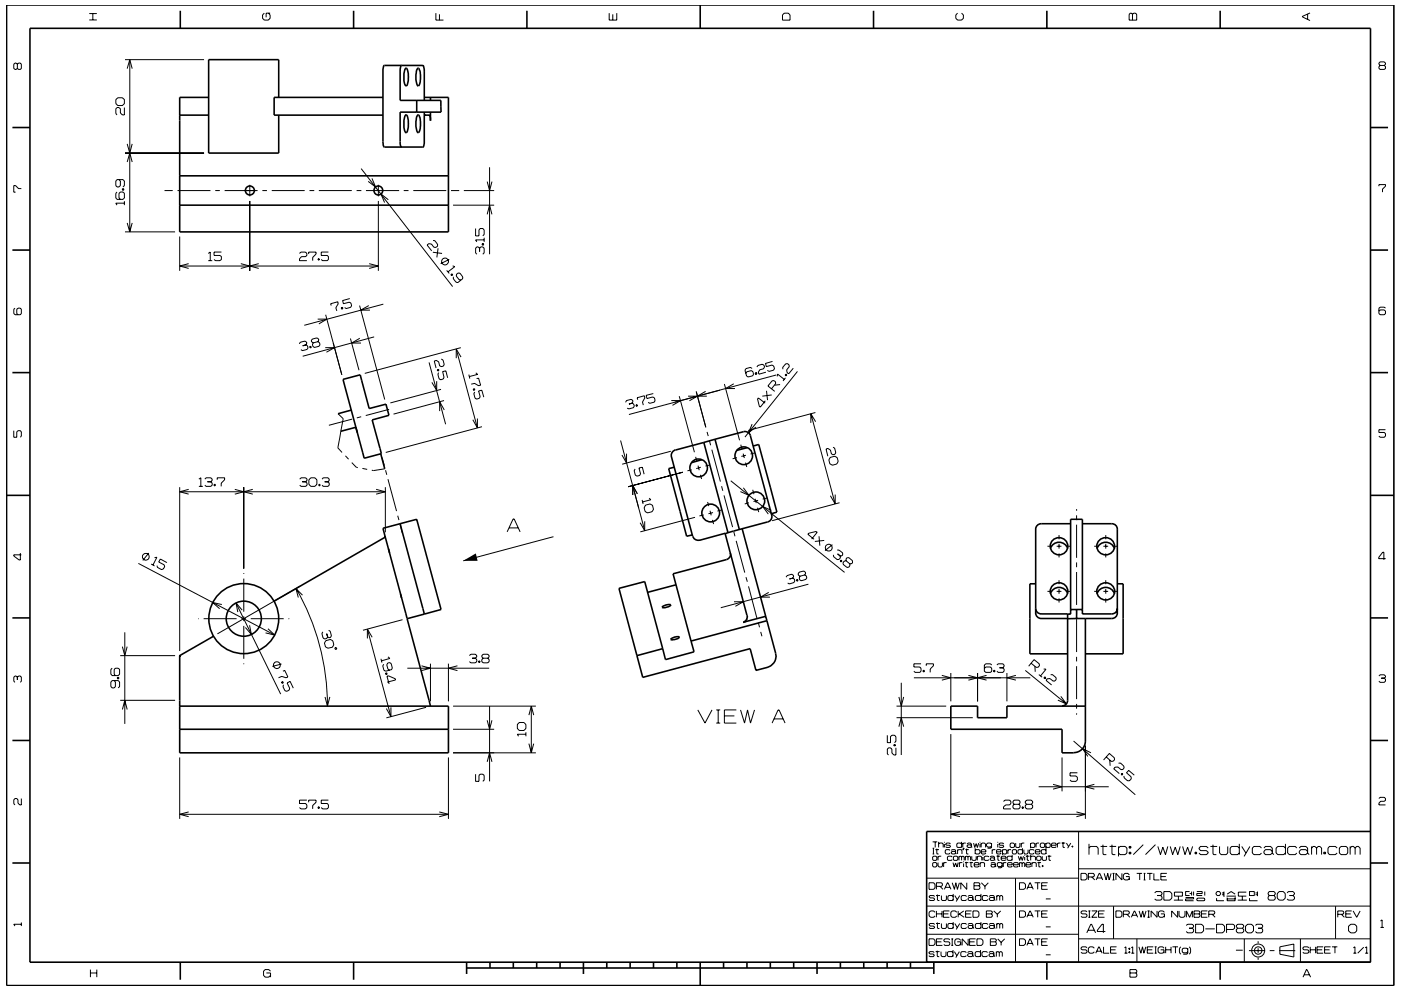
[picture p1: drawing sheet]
<svg xmlns="http://www.w3.org/2000/svg" width="297mm" height="210mm" viewBox="0 0 297 210" stroke-linecap="round" stroke-linejoin="round" font-family="sans-serif">
<g fill="none" stroke="#000" stroke-width=".21">
<path d="M3.7 13.6l-.3-.2h-.2l-.3 .2v.9l.3 .2 .5-.2M3.7 13.6l.2-.2h.4l.2 .2v.9l-.2 .2h-.4l-.2-.2M3.7 13.6v.9M18.9 4.2h1.6M18.9 2.9h1.6M19.7 2.9v1.3M26.5 12.7h16.8M27 14.6l.5-1.9 .5 1.9M27.5 12.7v36.5M56 2.8l-.3 .4v.7l.3 .4h.9l.4-.4v-.7l-.4-.4M57.3 2.8h-.9v.9M92.4 2.8v1.5h1.6"/>
<path d="M93.2 3v1.3M129.2 2.8v1.5h1.6v-1.5M129.9 3v1.3M166.3 2.8h.8l.4 .4v1.1h-1.6v-1.1zM203 2.8l-.4 .4v.7l.4 .4h.9l.4-.4v-.7l-.4-.4M239.6 2.8h.3l.2 .2 .3-.2h.3l.3 .2v1.3h-1.6v-1.3zM240.1 3v1.3M277.2 3v1.1M277.7 2.7l-1.6 .8v.1l1.6 .8M292.6 13.9l-.2-.3v-.2l.2-.3h.9l.2 .3v.2l-.2 .3M292.6 13.9l-.2 .2v.4l.2 .2h.9l.2-.2v-.4l-.2-.2M292.6 13.9h.9"/>
<path d="M24.6 21.1l.4-.4h.9l.5 .4v.9l-.5 .4h-.9l-.4-.4zM25.2 38.1l.3 .3v1l-.3 .3h-.4l-.2-.3v-1l.2-.3h1.3l.3 .3v1l-.3 .3M26.4 22.8v1.6h-.5l-.4-.4v-.9l-.3-.3h-.4l-.2 .3v1l.2 .3M26.5 32.5h16.8M27 34.4l.5-1.9 .5 1.9M27 30.5l.5 2 .5-2M53 39.2v2.4M76.6 35.8l19.4 25M78.9 37.8l.7 1.9-1.5-1.2M80.2 39.2v2.4M103.3 38.5l.5 1.9 .5-1.9M103.8 35.5v18.4"/>
<path d="M292.4 39.5v-.3h1.3v.3l-.6 .6v.7M4.5 40h-.6l-.6-.6h-.4v1.4h.4M24.8 40.7l-.2 .3v1l.2 .3h1.3l.3-.3v-1l-.3-.3h-.6l-.3 .3v1l.3 .3M25.9 40h.3v.3h-.3zM25.9 40.2h.3M26.4 43.1h-1.8l.2 .4M26.4 42.7v.8M26.5 49.2h10.6M27 47.3l.5 1.9 .5-1.9M34.9 40.4h1.7M37.6 40.4h7M38.1 50.2v7.2"/>
<path d="M38.1 56.4h42.1M40 55.9l-1.9 .5 1.9 .5M44.2 53.8l.4-.3v1.8M44.2 55.3h.8M45.6 40.4h1M46.9 53.5h-1.5v.7h1.2l.3 .2v.6l-.3 .3h-.9l-.3-.3M47.6 40.4h7M51.1 55.9l1.9 .5-1.9 .5M53 42.6v14.8M54.9 55.9l-1.9 .5 1.9 .5M55.6 40.4h1M57.6 40.4h7"/>
<path d="M63.5 53.8l.3-.3h1l.3 .3v.4l-.3 .2h-.9l-.4 .5v.4h1.6M65.4 53.9v-.4h1.6v.4l-.7 .7v.7M65.6 40.4h1M67.4 54.9h.3v.3h-.3zM67.6 54.9v.3M67.6 40.4h7M69.6 53.5h-1.5v.7h1.3l.2 .2v.6l-.2 .3h-1l-.3-.3M75.6 40.4h1M77.6 40.4h7M78.3 55.9l1.9 .5-1.9 .5M80.2 42.6v14.8M82.3 42.4l-1.5-1.3 .7 1.9"/>
<path d="M85.6 40.4h1M87.6 40.4h7M91.8 53.5l1.9 .3M91.8 51h.4l.6 .9v.3l-.4 .3-.4-.1-.5-.6-.6-.1-.3 .3 .9 1.2M92.9 52.7l-.3 1.9M94.2 54.7v.1M94.7 57.4l.6 .6M95.3 55l-1.9 .9M95.6 58.2l.2-.1 .2 .2-.2 .2zM95.6 40.4h1.8M95.9 58.2l-.2 .2M96 56.4l.4 .2-1.4 1.1"/>
<path d="M96.1 43.5h8.7M96.1 58.7v.4l.6 .8h.4l1-.8v-.3l-.6-.9h-.4l-.3 .3-.1 .3 .7 .8 .3 .1M98.3 40.4h6.5M100.8 48.5v1.5h.8v-1.2l.2-.3h.6l.3 .3v.9l-.3 .3M101.7 52.7l-.3-.3h-.3l-.3 .3v.9l.3 .3M101.7 52.7l.2-.3h.5l.3 .3v.9l-.3 .3M101.7 52.7v.6M102.2 51.7h.3v.3h-.3zM102.2 51.8h.3M102.7 50.4v.9M102.7 50.9h-1.9l.3 .4M103.3 45.5l.5-2 .5 2"/>
<path d="M3.2 65.4l-.3 .2v.9l.3 .3h1.1l.2-.3v-.9l-.2-.2h-.5l-.2 .2v.9l.2 .3M63.5 72.9l.2-.3 .9-.3 .4 .3 .1 .2-.2 .3M64.9 73.1l-.7 .3M64.9 73.1l.3 .3 .1 .4-.2 .3-1 .3-.3-.2M65.7 73.5l.2-.1 .1 .3-.3 .1zM65.8 73.5l.1 .3M67.4 67.7h1.9l-1.7 1M67.4 72.5l.2-.4-.1-.2-.3-.2-1 .2-.2 .4 .1 .2 .3 .2M67.4 72.5l-1 .2M67.4 72.5l.3 .2 .2 .4-.3 .3-.9 .3-.4-.2-.1-.4 .2-.4M69 73.7h1.9l-1.7 1M69 66.8l3.5 12.7"/>
<path d="M70.2 64.8l-.1-.4 1.5-.4 .1 .4-.5 .9 .2 .6M72.3 65.3l.3-.1 .1 .3-.3 .1zM72.5 65.2l.1 .3M74.2 63.3l-1.6 .4 .2 .7 1.3-.3 .3 .2 .1 .6-.2 .3-.9 .2-.3-.2M74.3 71.8l1.8 6.7M76.2 64.8l5.4 19.9M76.3 71.8l-1.8 1h2M78.2 64.8l-1.7 1h1.9M79.3 71.5l-15.1 4.1M81.3 64.5l-16.8 4.5M91 76.9l3.5 13.1M92.7 78.4h.3v.2l-.2 .1z"/>
<path d="M93 79l-.2 .4 .3 .9 .3 .3 .6-.2 .1-.4-.3-1.2 .7-.1 .4 1.4M93 78.5l-.2 .1M93.6 76.2l.3 .2 .3 .9-.2 .4-.4 .1-.4-.2-.2-.9-.5-.3-.4 .2 .4 1.5M96.7 74l4.5 16.8M97.7 73.7l-20.4 5.5M97.7 75.7l-1-1.7v2M99.4 79.5l.2 .8M100.9 79.1l.4 .3-1.8 .5M159.5 78.1l-.4-.2-.9 .3-.3 .3 .4 1.2 .3 .3 1-.3 .2-.3-.2-.6-.3-.2-1 .3-.2 .3M160.1 79.1l.3-.1 .1 .3-.3 .1zM160.3 79.1v.3M160.5 77.9l.2-.4 .9-.2 .4 .2 .1 .4-.2 .3-.8 .2-.3 .5 .1 .5 1.5-.5"/>
<path d="M163.8 76.7l-1.5 .4 .2 .7 1.2-.4 .3 .2 .2 .6-.2 .3-.9 .3-.4-.2M164.6 79.5l-31.3 8.4M164.8 79.8v-.5l1.5 1.2M166.5 79.5l.2 .1M166.6 79.3l.2 .2-.1 .2-.2-.2zM168.2 78.1l-1 1.2-.3-.3-.1-.6 .5-.6v-.4l-.3-.3-.4 .1-.7 .7 .1 .4M169.1 78.8l-11.2 13.9M293.7 65.4l-.2-.3h-.9l-.2 .3v1.1l.2 .3h.9l.2-.3v-.5l-.2-.3h-.9l-.2 .3M2.9 91.3v1.4h.7v-1.1l.2-.3h.5l.2 .3v.9l-.2 .2M71.7 87.7l1.1 1.1M72.8 88.8l-1.2 6.2 .9 1M73.2 96.7l.7 .7"/>
<path d="M74.6 98.1l.9 1M74.7 88.9l-5 1.3M75.5 99.1l.4 .1M76.6 88.4l-1 .2M76.8 99.3l1 .3M78.8 99.7l.4 .1M81 97l.5 1.8M81.6 99.4l-2.4 .4M81.7 99.7l.3 1M82.5 86.8l-4.9 1.3M92.6 80.8v2l-1-1.7M93.5 82.6l-10.7 2.9"/>
<path d="M94.1 85l-10.7 2.8M94.2 86.9l-1-1.7v2M100.3 82.5h.3l.1 .2-.3 .1zM100.7 82.6l-.3 .1M100.7 83.1l-.2 .4 .2 .9 .3 .3 .6-.2 .2-.3-.3-1.3 .7-.1 .4 1.4M101 80.3l.5-.1 .4 1.5-.4 .1-.9-.5-.7 .2M101.2 88.8v2l-1-1.8M102.2 90.5l-20.4 5.5M131.6 93.4l3.8 14.4M132.6 85.3l.2-.3 1-.3 .4 .2-.2 .6M132.8 96.2v2l-.9-1.7M134 85.5l-.7 .2"/>
<path d="M134 85.5l.4 .2 .1 .4-.2 .4-1 .2-.3-.1M134.7 99.5l-.2 .3 .2 1 .4 .2 .5-.2 .2-.3-.3-1.2 .7-.2 .4 1.5M134.8 85.9l.3-.1 .1 .3-.3 .1zM135 85.9v.2M135.2 84.8l-.1-.4 1.5-.5 .1 .5-.5 .9 .2 .6M138.5 83.5l-1.5 .4 .2 .6 1.2-.3 .4 .2 .1 .6-.2 .3-.9 .2-.4-.2M142.2 95.7l-10.3 2.8M142.3 85h2l-1.7 1M144 84l3.2 11.9M145.9 84h2l-1.7 1M146.7 99.6l-.9 .3M147.5 96.9l.2 .9"/>
<path d="M147.6 83.1l2 7.5M148 98.8l.2 .9M148.6 99.1l-1 .3M149.6 83l-1.7 1h2M149.9 91.6l.3 .9M150.4 93.5l.3 .9M150.5 98.6l-.9 .2M150.9 95.4l1.8 6.7M153.6 81.4l3.2 12M155.6 81.4l-1.8 1h2M156.3 97.1l-1 .2M157.1 94.3l.2 .9"/>
<path d="M157.6 96.2l.2 .9M158.1 98.1l.2 .9M158.2 96.6l-1 .2M159.5 90l-.8 1.8 1.6-1.2M160.1 96l-1 .3M162.3 85l-1.1 1.4-.2-.2-.4-1.6 .2-.2 1.4 1.1M162.5 82.9l.2 2M163.6 82.5l.9-1.1-.1-.4-.3-.3-.4 .1-.9 1.1 1.5 1.1M163.6 83.8l-2 .2M165.4 81.6l-1.2 .1M166.5 80.1l-.5 .7M171.9 87.8l5.2 19.1"/>
<path d="M172.9 87.5l-14.3 3.8M172.9 89.4l-1-1.6v1.9M176 97l1-.2 .5 .3 .2 .8-.3 .5-.9 .3-.6-.3-.2-.9zM176.6 94.9l.4 .1 .2 1-.2 .3-.4 .2-.3-.2-.2-.8-.6-.4-.4 .1 .4 1.6M293.7 91.1h-1.3v.6h1.1l.2 .3v.5l-.2 .2h-.9l-.2-.2M4.3 117.3v1.5h-.2l-1.2-.9v-.2h1.6M29.3 119.5l29 15.2M31.2 117.4a.73 .73 0 0 0-1 .5 .73 .73 0 0 0 .7 .9l.6-.3M31.2 117.4h.1M31.2 117.4a.75 .75 0 0 1 .3 1M31.5 117.3l-1.2 1.6M31.5 118.4v.1"/>
<path d="M32 119.6l.8 .5M32.8 118.3l.5-.1-.9 1.6M35.4 119.3l-1.4-.7-.3 .6 1.1 .6 .1 .4-.3 .5-.4 .1-.8-.4-.1-.4M38.1 103.3v34.8M38.1 104.3h43.6M40 103.8l-1.9 .5 1.9 .5M42.2 101.6l.4-.3v1.9M42.2 103.2h.8M43.4 101.6l.3-.3h1l.3 .3v.3l-.3 .3M44 102.2h.7M44.7 102.2l.3 .3v.4l-.3 .3h-1l-.3-.3M45.4 102.7h.2v.3h-.2z"/>
<path d="M45.5 102.7v.3M46.1 101.8v-.5h1.5v.5l-.7 .7v.7M49.8 103.8l1.9 .5-1.9 .5M51.7 103.3v17.3M53.6 103.8l-1.9 .5 1.9 .5M63.5 101.6l.3-.3h1l.3 .3v.3l-.3 .3M64.1 102.2h.7M64.8 102.2l.3 .3v.4l-.3 .3h-1l-.3-.3M65.5 101.8l.4-.5h.9l.4 .5v.9l-.4 .5h-.9l-.4-.5zM67.6 102.7h.3v.3h-.3zM67.7 102.7v.3M68.3 101.6l.2-.3h1.1l.2 .3v.3l-.2 .3"/>
<path d="M68.8 102.2h.8M69.6 102.2l.2 .3v.4l-.2 .3h-1.1l-.2-.3M79.8 103.8l1.9 .5-1.9 .5M81.7 103.3v9.6M82.3 101.6l1.8 6.8M84.3 109.4l.3 .9M84.8 111.3l.5 1.8M107.5 112.8l1.3-2.7h.2l1.3 2.7M107.9 112h2M117.3 113.8l-19.1 5.2M134.2 103l2.5 9.6M135.1 104.7l-.9-1.7v2"/>
<path d="M136.1 106l.3 .9M136.7 110.6v2l-1-1.7M136.9 107.1l.9-.2 .5 .3 .3 .8-.3 .5-1 .3-.5-.3-.2-.8zM137.6 105.7l.4 .3-1.8 .5M144.8 100.2l-11.6 3M147.4 109.7l-11.6 3.1M148.5 100.7l.3 .9M149.2 109.2l-.9 .2M150 106.5l.3 .9M150.5 108.3l.3 1M151 110.3l.3 .9M151.2 108.7l-1 .3"/>
<path d="M153 103.1l.2 1M153 108.2l-.9 .2M153.5 105.1l1.8 6.7M154.9 102l24.2 19.4M155.6 112.8l.2 .9M156.1 114.7l1.8 6.7M157.6 103.5l1.2 1.6-1.8-.8M158.8 106.6l-.9 .3M159.6 103.9l.3 .9M160.1 105.8l.3 .9M160.6 107.7l.3 .9M160.7 106.1l-.9 .3"/>
<path d="M162.6 105.6l-.9 .3M163.5 108.2l-1.8-.8 1.2 1.6M172.1 114.3l1.2-1.4-.3-.2-1.6 .4-.1 .2 1.3 1.1M173.6 113.7l.2 2M174.7 114.6l-1.9 .2M176.5 115.5l-1.6 1.3M176.7 117.7v.4l.8 .6h.4l.3-.4-.1-.4M177.1 104.9v2l-1-1.8M177.5 116.7h.4l.7 .6 .1 .3-.2 .3h-.4M177.6 117.5l.5 .4M178 106.6l-14.3 3.8M178.3 118.8l.2 .2-.2 .2-.2-.2z"/>
<path d="M178.4 118.9l-.2 .2M179.4 119v-.4l.1-.3h.5l.7 .6 .1 .4-.2 .2-.4 .1M179.4 119l.8 .6M179.4 119h-.4l-.3 .3 .1 .4 .8 .7 .4-.1 .2-.3v-.4M222.1 115.9h.9M224 115.9h1M224.5 113.5v.9M224.5 115.4v1M224.5 117.4v.8M226 115.9h1M228.3 108v.3M228.3 109.3v1"/>
<path d="M228.3 111.3v7M228.3 119.3v1M232 115.9h.9M233.9 115.9h1M234.4 113.5v.9M234.4 115.4v1M234.4 117.4v.8M235.9 115.9h1M293.8 118.5h-1.5v-.3l.9-1.1h.2v1.6M25.5 139.1h11.6M25.9 137.2l.6 1.9 .5-1.9M26.5 134.1v19.4"/>
<path d="M42 131.2h.2M43.2 131.2h7M47 128.2l-1.9-.4 1.5 1.3M50 127.9l9.5 19.3M51.2 131.2h1M51.3 129.4l-1.3-1.5 .4 1.9M51.7 121.6v.1M51.7 122.7v7M51.7 130.7v1M51.7 132.8v6.9M52.9 132.6l.4 2-1.3-1.5M53.2 131.2h6.9"/>
<path d="M56.8 133.3l1.4 1.4-1.9-.5M61.2 131.2h.1M62.8 124.8a49.7 49.7 0 0 1 6.6 24.9M63.6 124.3l-17.5 10.1M64.1 126.2l-1.4-1.4 .5 1.9M68.4 134l-.2 .4 .3 .9 .3 .2 .5-.1 .2-.3M69.1 135.9l1-.3 .5 .3 .2 .8-.3 .6-1 .2-.5-.3-.2-.8zM69.3 134.4l.2 .7M69.7 133.7l.3 .2 .3 1-.2 .3-.3 .1-.3-.2M71.1 137.4l.3 .1-.1 .2h-.3zM77.9 133.4l5 18.6M78.9 135.2l-1-1.8v2"/>
<path d="M80.8 139.7l.2 .8M82.3 139.3l.4 .4-1.8 .5M85.3 131.4l-8.3 2.3M99.5 139.1l.3-.3h1l.3 .3v.2l-.3 .3M100.1 139.6h.7M100.8 139.6l.3 .3v.4l-.3 .3h-1l-.3-.3M102.4 139.6l-.3-.3v-.2l.3-.3h1l.3 .3v.2l-.3 .3M102.4 139.6h1M102.4 139.6l-.3 .3v.4l.3 .3h1l.3-.3v-.4l-.3-.3M155.6 127.6h2l-1.7 1M158.2 122.4l.3 1M158.7 124.4l1.8 6.7"/>
<path d="M160.8 132.1l.2 1M161.3 134l.2 1M163 125.6l-1.8 1.1h2M166.7 122.4l.2-.3 .9-.3 .4 .2 .1 .3-.2 .3M168.1 122.6l-.7 .2M168.1 122.6l.3 .2 .1 .4-.2 .4-1 .3-.3-.2M168.9 123l.2-.1 .1 .3-.2 .1zM169 123l.1 .2M170.6 122l.2-.4-.1-.3-.3-.2-1 .3-.2 .3 .1 .3 .3 .2M170.6 122l-1 .2M170.6 122l.3 .1 .2 .4-.2 .4-1 .3-.4-.2v-.5l.1-.3M171.4 123.9l-18.6 5"/>
<path d="M222.1 125.4h.9M224 125.4h1M224.5 123.1v.8M224.5 124.9v1M224.5 126.9v.9M226 125.4h1M228.3 121.3v7M228.3 129.3v1M228.3 131.3v7M228.3 139.3v1M232 125.4h.9M233.9 125.4h1"/>
<path d="M234.4 123.1v.8M234.4 124.9v1M234.4 126.9v.9M235.9 125.4h1M3.7 143.6l-.3-.2h-.2l-.3 .2v.9l.3 .2M3.7 143.6l.2-.2h.4l.2 .2v.9l-.2 .2M3.7 143.6v.6M23.8 141.7l-.3 .3v1l.3 .3h1.3l.3-.3v-1l-.3-.3h-.6l-.3 .3v1l.3 .3M24.2 144.4l.3 .2v1l-.3 .3h-.4l-.3-.3v-1l.3-.2h1.3l.3 .2v1l-.3 .3M24.9 143.7h.3v.3h-.3zM24.9 143.8h.3M25.5 148.5h11.6"/>
<path d="M26 150.5l.5-2 .5 2M51.7 140.7v.2M58 141.3v.1M59.3 140.8l-.3-.4h-.6a.81 .81 0 0 0-.4 .9M59.3 140.8h.1M59.4 140.8a.74 .74 0 0 1-.4 1 .74 .74 0 0 1-1-.4M59.7 140.8l-2 .5M59.7 144.7l.2-.1 .2 .2-.3 .1zM60 142.4l.4-.2 .6 1.4-.3 .2-1-.3-.6 .3M60 144.7l-.2 .1M60.1 145.2l-.1 .4 .4 .9 .4 .1 .5-.2 .1-.4-.5-1.1 .6-.4 .7 1.5M68.9 147.8l.5 2 .5-2"/>
<path d="M81.4 140.9l-.3 .3 .3 1 .4 .2 1.2-.4 .2-.3-.3-1-.3-.2-.4 .1-.2 .4 .3 .9 .3 .2M81.7 142.8l.3-.1 .1 .3-.3 .1zM82 142.9h-.2M82.1 144.7l1.8-.5-.1-.2-1.5-.7-.3 .1 .5 1.7M82.9 150v2l-1-1.7M86.4 141.7h17.3M89.4 141.2l1.9 .5-1.9 .5M90.3 150l-8.4 2.3M91.3 140.8v8M95.1 140.8v8M96.1 159.7h17.5M96.1 154.7h8.7"/>
<path d="M96.1 149.8h17.5M97 141.2l-1.9 .5 1.9 .5M101.5 140.2h.3v.3h-.3zM101.6 140.2v.3M103.3 152.8l.5 1.9 .5-1.9M103.8 149.8v15.9M110.1 153.2h1l.4 .5v.8l-.4 .4h-1l-.4-.4v-.8zM111.5 155.7h-1.8l.2 .5M111.5 155.3v.9M112.1 157.7l.5 2 .6-2M112.1 151.7l.5-1.9 .6 1.9M112.6 149.8v9.9"/>
<path d="M148 150.6l1.5 2.8 1.5-2.8M151.8 150.6h.9M151.8 153.4h.9M152.3 150.6v2.8M153.6 151.8h2.1M156.1 150.6h-2.5v2.8h2.5M157 150.6l.9 2.8 .6-2.8 .6 2.8 .9-2.8M163.7 153.4l1.3-2.8h.2l1.3 2.8M164.1 152.5h1.9M188.1 155.9v1.6h.7v-1.3l.3-.3h.6l.2 .3v1.1l-.2 .2M189.5 157.9h.3v.3h-.3zM189.5 158.1h.3"/>
<path d="M189.9 158.6v1.5h-.4l-.4-.4v-.8l-.3-.3h-.4l-.3 .3v1l.3 .2M190.1 149.8h10.5M190.1 152.2h16.1M190.6 147.8l.5 2 .5-2M190.6 154.1l.5-1.9 .5 1.9M191.1 144.8v15.3M193.8 143.8h24.6M195.3 140.8h-1.5v.7h1.2l.3 .3v.6l-.3 .2h-1l-.2-.2M195.7 142.2h.3v.3h-.3zM195.8 142.2v.3M196.4 141.2v-.4h1.5v.4l-.7 .7v.7M199.7 143.3l1.9 .5-1.9 .5"/>
<path d="M201.6 142.7v6.1M201.6 155.7v18M205.3 143.3l2 .5-2 .5M207.3 142.7v6.1M209.2 143.2l-1.9 .6 1.9 .5M210.3 141.1l-.3-.3h-1l-.3 .3v1.3l.3 .2h1l.3-.2v-.6l-.3-.3h-1l-.3 .3M210.7 142.2h.2v.3h-.2zM210.8 142.2v.3M211.4 141.1l.2-.3h1l.3 .3v.2l-.3 .3M211.9 141.6h.7M212.6 141.6l.3 .3v.5l-.3 .2h-1l-.2-.2M213.5 142.7v6.1"/>
<path d="M215.4 143.2l-1.9 .6 1.9 .5M217.4 142.2l8.7 7.1M218.6 140.7l1.1 .9 .4-.1 .3-.3-.1-.4-1.1-.9-1.1 1.4M219.4 141.3l.1 1.2M220.3 143.1l.6 .5M221.3 141.9h.5l-1.2 1.5M221.5 143.5l.2 .3-.1 .2-.3-.2zM221.6 143.6l-.2 .3M222.8 143.1h.3l.8 .6v.4l-.2 .3-.4 .1-.7-.6-.6 .1-.2 .3 1.2 1M224.9 147.7l1.2 1.6-1.8-.8M227.6 157.2l13.1 11.4M228.3 141.3v7"/>
<path d="M228.3 149.3v1M228.3 151.3v.3M230.1 158.2v15.5M231.3 159.7l-1.8-.9 1.1 1.6M292.4 143.4l.2-.3h.9l.2 .3v.2l-.2 .2M292.9 143.8h.6M293.5 143.8l.2 .3v.4l-.2 .2h-.9l-.2-.2M4.5 169.4v1.3h-.3l-.4-.4v-.7l-.2-.2h-.4l-.3 .2v.9l.3 .2M38.1 160.7v13M38.1 172.7h57M40 172.2l-1.9 .5 1.9 .5M65.1 169.7h-1.6v.7h1.3l.3 .3v.6l-.3 .3h-1l-.3-.3"/>
<path d="M65.4 170.2v-.5h1.6v.5l-.7 .6v.8M67.4 171.1h.3v.3h-.3zM67.6 171.1v.3M69.6 169.7h-1.5v.7h1.3l.2 .3v.6l-.2 .3h-1l-.3-.3M93.1 172.2l2 .5-2 .5M95.1 160.7v13M100.8 164.2v1.5h.8v-1.2l.2-.3h.6l.3 .3v1l-.3 .2M103.3 161.6l.5-1.9 .5 1.9M197.7 178.6h1M197.7 179.9h.4M197.9 179.9v1.2M198.3 178.6v1.1"/>
<path d="M198.6 180v1.1h.4M199 179l.2-.2h.6l.2 .2v.7M199 178.6v1.1M200.2 178.6v.1M200.2 179v.7M201.5 179l-.2-.2h-.6l-.2 .3 .2 .2h.6l.2 .3-.2 .1h-.6l-.2-.1M201.6 172.7h28.5M203.5 172.2l-1.9 .5 1.9 .5M203.9 179l-.2-.2h-.7l-.1 .2v.6l.1 .1h.7l.2-.1M203.9 178.6v1.1M204.1 178.8v.9M204.2 179.9h.2l-.2 .4z"/>
<path d="M204.3 179.9l-.1 .4M204.8 178.8h-.5l-.2 .2M204.9 180v1.1h.4M205 179l.2-.2h.6l.2 .2v.6M206 179.4l-.2-.2h-.6l-.2 .2 .2 .3h.6l.2-.1M206 179.6l.1 .1M206.4 178.8l.3 .9 .3-.8 .2 .8 .3-.9M206.8 179.9v1.2M207.8 178.6v.1M207.8 179v.7M208 179l.2-.2h.5l.3 .2v.7M208 178.8v.9"/>
<path d="M210.2 179l-.2-.2h-.6l-.2 .2v.4l.2 .3h.6l.2-.3M210.2 178.8v.9l-.2 .2h-.6M211.5 178.6v.1M211.5 179v.7M212.8 170l.3-.3h1l.2 .3v.4l-.2 .3h-.9l-.4 .4v.5h1.5M212.8 179l-.2-.2h-.6l-.2 .3 .2 .2h.6l.2 .3-.2 .1h-.6l-.2-.1M214.3 178.8h.6l.2 .2v.6l-.2 .1h-.6l-.1-.1v-.6zM215 170.6l-.2-.3v-.3l.2-.3h1l.3 .3v.3l-.3 .3M215 170.6l-.2 .2v.5l.2 .3h1l.3-.3v-.5l-.3-.2M215 170.6h1M215.3 178.8v.8l.2 .1h.6l.1-.1v-.8M216.5 178.8v.9"/>
<path d="M216.7 171.2h.3v.2h-.3zM216.8 179.9v1.2M216.8 171.2v.2M217.2 178.8h-.5l-.2 .2M217.7 170.6l-.3-.3v-.3l.3-.3h.9l.3 .3v.3l-.3 .3M217.7 170.6l-.3 .3v.4l.3 .3h.9l.3-.3v-.4l-.3-.3M217.7 170.6h.9M218.5 179l.2-.2h.5l.2 .2v.6l-.2 .1h-.5l-.2-.1M218.5 178.8v1.1M219.7 178.8v.9M220.2 166.9h14.9M220.3 178.8h-.5l-.1 .2"/>
<path d="M220.6 179l.2-.2h.5l.2 .2v.6l-.2 .1h-.5l-.2-.1zM221.7 179l.3-.2h.5l.2 .2v.6l-.2 .1h-.5l-.3-.1M221.7 178.8v1.1M221.8 179.9v1.2M222.9 179.3h1l-.1-.5h-.7l-.2 .2v.6l.2 .1h.7l.1-.1M223.3 166.4l1.9 .5-1.9 .5M224.2 178.8v.9M224.8 178.8h-.4l-.2 .2M225.1 178.8h.7M225.2 160.7v7.1M225.4 178.6v1.1h.4M226.1 178.8l.5 .8"/>
<path d="M227 178.8l-.6 1.1M227.3 179.4h.2v.3h-.2zM227.4 179.4v.3M228.2 172.2l1.9 .5-1.9 .5M228.4 163.9h-1.5v.7h1.2l.3 .3v.5l-.3 .3h-.9l-.3-.3M228.7 176.4v27.7M230.9 179.9l.3-.4h1.3l.3 .4v1.4M230.9 179v2.3M232 166.4l-1.9 .5 1.9 .5M233.3 179.5h1.4M233.8 179.2v1.9l.2 .2h.6M234.6 160.6l1 .9h.4l.3-.3v-.5l-1.1-.9-1.2 1.4"/>
<path d="M235.2 179.5h1.4M235.3 161.2l.1 1.2M235.8 179.2v1.9l.2 .2h.5M237.1 161.9l.5-.1 .7 .7v.4l-.3 .3h-.3l-.7-.5h-.6l-.3 .4 1.2 1M237.1 179.9l.4-.4h1l.4 .4v1l-.4 .4h-1l-.4-.4M237.1 179.5v2.1M237.9 164l.2 .2-.2 .2-.2-.2zM238 164.1l-.2 .2M239.4 179.5h.4v.4h-.4zM239.6 179.5v.4M240.5 164.4l-1.2-1-.5 .5 1 .9 .1 .4-.4 .4h-.4l-.8-.6v-.4M242.4 179.2l-2.1 2.1"/>
<path d="M245 179.2l-2.1 2.1M245.5 179.5l.5 1.8 .5-1.6 .6 1.6 .5-1.8M248.1 179.5l.5 1.8 .6-1.6 .5 1.6 .5-1.8M250.7 179.5l.5 1.8 .6-1.6 .5 1.6 .6-1.8M256.2 179.9l-.4-.4h-1.2l-.4 .4 .4 .5h1.2l.4 .5-.4 .4h-1.2l-.4-.4M256.6 179.5h1.5M257.2 179.2v1.9l.1 .2h.6M258.6 179.5v1.4l.3 .4h1.1l.3-.4v-1.4M262.8 179.9l-.4-.4h-1.2l-.4 .4v1l.4 .4h1.2l.4-.4M262.8 179v2.3M263.3 179.5l.9 1.4M265 179.5l-1.2 2.1"/>
<path d="M267.5 179.9l-.4-.4h-1.2l-.4 .4v1l.4 .4h1.2l.4-.4M268 179.9l.3-.4h1.1l.3 .4v1M272.5 179.9l-.3-.4h-1.3l-.3 .4v1l.3 .4h1.3l.3-.4M272.5 179v2.3M274.9 179.9l-.3-.4h-1.2l-.4 .4v1l.4 .4h1.2l.3-.4M275.5 179.9l.3-.4h1.1l.3 .4v1M278.1 179.9l.3-.4h.4l.3 .4M278.1 179.5v1.8M279.1 179.9l.4-.4h.3l.4 .4v1.4M279.1 179.9v1.4M283.5 179.9l-.4-.4h-1.2l-.3 .4v1l.3 .4h1.2l.4-.4M284 179.9l.3-.4h1.1l.3 .4v1l-.3 .4h-1.1l-.3-.4z"/>
<path d="M286.3 179.9l.3-.4h.3l.4 .4M286.3 179.5v1.8M287.3 179.9l.4-.4h.3l.4 .4v1.4M287.3 179.9v1.4M292.4 169.4l.2-.3h.9l.2 .3v.3l-.2 .3h-.8l-.3 .3v.4h1.3M4.5 195.7v.7M4.5 196h-1.6l.3 .4M196.5 198.2h32.2M196.5 192.2h94.1M196.6 186.3h32.1M197 199.1h.9l.3 .4v.7l-.3 .3h-.9zM197 187.2h.9l.3 .4v.7l-.3 .3h-.9z"/>
<path d="M197.7 181.1h.4M197.7 181.8l.2-.2h.6l.1 .2v.5l-.1 .2h-.6l-.2-.2zM197.7 183.1l.2-.1h.6l.1 .1v.6l-.1 .2h-.6l-.2-.2zM198.2 190.2l-.2-.3h-.8l-.2 .3 .2 .3h.8l.2 .3-.2 .2h-.8l-.2-.2M198.2 196.1l-.2-.2h-.8l-.2 .2 .2 .3h.8l.2 .2-.2 .3h-.8l-.2-.2M198.2 193.5l-.2-.3h-.7l-.3 .3v.8l.3 .3h.7l.2-.3M198.3 180.2h.8M198.5 189.9h.8M198.5 195.9h.8M198.5 188h1.1l.2-.2v-.4l-.2-.2h-1.1v1.4M198.5 199.8h1.1M198.5 193.2v1.4"/>
<path d="M198.5 193.8h1.2M198.7 189.7v1.2l.5 .1M198.7 195.7v1.1l.5 .1M198.9 183v.7l.2 .2h.5l.2-.2v-.7M198.9 181.6v.9M199.3 188l.6 .6M199.6 181.6h-.5l-.2 .2M199.6 189.9v.9l.2 .2h.6l.3-.2v-.9M199.6 195.9v.8l.2 .2h.6l.3-.2v-.8M199.7 193.2v1.4M199.8 199.1h-1.3v1.4h1.3M200 193.8h1.1"/>
<path d="M200.1 183v.9M200.2 188.6l.7-1.4h.1l.6 1.4M200.4 188.2h1M200.7 183h-.5l-.1 .1M201.3 193.2h-1.3v1.4h1.3M201.4 199.3l-.2-.2h-.9l-.2 .5 .2 .2h.9l.2 .2v.3l-.2 .2h-.9l-.2-.2M201.4 180.4l-.1-.2h-.7l-.2 .2v.5l.2 .2h.7l.1-.2M201.7 180.4l.2-.2h.5l.2 .2v.5M201.7 199.1h.4M201.9 199.1v1.4M201.9 187.2l.5 1.4 .2-1.4 .4 1.4 .4-1.4M201.9 181.8l-.2-.2h-.7l-.1 .2v.5l.1 .2h.7l.2-.2"/>
<path d="M202.1 183l.2 .9 .3-.9 .3 .9 .3-.9M202.1 190.2l-.2-.3h-.7l-.2 .3v.6l.2 .2h.7l.2-.2M202.1 196.1l-.2-.2h-.7l-.2 .2v.6l.2 .2h.7l.2-.2M202.1 189.6v1.4M202.1 195.6v1.3M202.1 181.8l.2-.2h.6l.2 .2v.5l-.2 .2h-.6l-.2-.2zM202.4 189.9l.5 .9M202.4 195.9l.5 .8M202.6 180.8l-.2-.2h-.5l-.2 .2 .2 .3h.5l.2-.2M202.6 180.9l.2 .2M202.9 193.5l-.3-.3h-.7l-.3 .3v.8l.3 .3h.7l.3-.3M202.9 199.8h.8v.7"/>
<path d="M203 180.4l.2-.2h.6l.2 .2v.7M203 180.2v.9M203.2 193.2v1.4M203.3 181.8l.2-.2 .4 .2M203.3 181.6v.9M203.4 193.8l1 .8M203.4 183v.9M203.5 189.9l-.8 1.3M203.5 195.9l-.8 1.2M203.7 199.5l-.3-.4h-.7l-.3 .4v.7l.3 .3h.7l.3-.3M203.9 181.8v.7M203.9 181.8l.1-.2 .4 .2v.7"/>
<path d="M204 183h-.4l-.2 .1M204.3 182.7v.2M204.3 183.1v.8M204.3 193.2l-1.1 .8M204.6 183h.7M204.7 180.2h.7M204.7 181.6v.9M204.7 181.8l.1-.2 .4 .2M204.7 193.8h1.1M204.8 182.8v1l.4 .1M204.9 190.2l-.2-.3h-.7l-.2 .3v.6l.2 .2h.7l.2-.2M204.9 196.1l-.2-.2h-.7l-.2 .2v.6l.2 .2h.7l.2-.2"/>
<path d="M205 187.2v1.4l-1.3-1.4v1.4M205.2 190.2l.2-.3h.7l.2 .3v.6M205.2 196.1l.2-.2h.7l.2 .2v.6M205.2 181.8v.7M205.2 181.8l.2-.2 .4 .2v.7M205.3 199.1v1.4l-1.3-1.4v1.4M205.6 183h.7M205.6 199.8h1M205.9 182.8v1l.3 .1M206 193.2h-1.3v1.4h1.3M206 181.6v.7l.2 .2h.6l.2-.2v-.7M206.3 193.2h1l.3 .3v.8l-.3 .3h-1z"/>
<path d="M206.3 190.6l-.2-.2h-.7l-.2 .2 .2 .4h.7l.2-.2M206.3 196.5l-.2-.2h-.7l-.2 .2 .2 .4h.7l.2-.2M206.3 190.8l.2 .2M206.3 196.7l.2 .2M206.5 187.2h1.1l.2 .2-.2 .5 .2 .2v.3l-.2 .2h-1.1zM206.5 187.9h1.1M206.5 183.4h1.1l-.2-.4h-.7l-.2 .1v.6l.2 .2h.7l.2-.2M206.8 180.4l.1-.2h.7l.2 .2v.5l-.2 .2h-.7l-.1-.2M206.8 199.1h-1.2v1.4h1.2M207.1 199.1h1l.3 .4v.7l-.3 .3h-1zM207.2 181.8l.2-.2h.5l.2 .2v.7M207.2 181.6v.9"/>
<path d="M207.8 183.1l.2-.1h.6l.1 .1v.8M207.8 183v.9M208 190.2l-.2-.3h-.8l-.2 .3v.6l.2 .2h.8l.2-.2M208 196.1l-.2-.2h-.8l-.2 .2v.6l.2 .2h.8l.2-.2M208 189.6v1.4M208 195.6v1.3M208 180.7h1v-.3l-.2-.2h-.6l-.2 .2v.5l.2 .2h.6l.2-.2M208.1 187.2l.7 .8M208.4 181.3v.2M208.4 181.8v.7M208.8 188v.6M209.1 193.2h1.1l.2 .2-.2 .4 .2 .2v.3l-.2 .3h-1.1z"/>
<path d="M209.1 193.8h1.1M209.5 190.2l-.3-.3h-.7l-.2 .3v.6l.2 .2h.7l.3-.2M209.5 196.1l-.3-.2h-.7l-.2 .2v.6l.2 .2h.7l.3-.2M209.5 187.2l-.7 .8M209.7 181.8l-.2-.2h-.7l-.1 .2v.5l.1 .2h.7l.2-.2M209.7 190.2l.3-.3h.6l.2 .3v.6M209.7 196.1l.3-.2h.6l.2 .2v.6M209.9 181.8l.2-.2h.5l.3 .2v.5M210 199.1h1l.2 .2-.2 .5 .2 .2v.3l-.2 .2h-1zM210 199.8h1M210.1 183.1l.2-.1h.5l.2 .1v.6M210.4 180.2v.9"/>
<path d="M210.7 193.2l.8 .7M210.8 190.6l-.2-.2h-.6l-.3 .2v.2l.3 .2h.6l.2-.2M210.8 196.5l-.2-.2h-.6l-.3 .2v.2l.3 .2h.6l.2-.2M210.8 190.8l.2 .2M210.8 196.7l.2 .2M210.9 182.2l-.3-.3h-.5l-.2 .3 .2 .3h.5l.3-.2M210.9 182.3l.1 .2M211 183.5l-.2-.2h-.5l-.2 .2 .2 .4h.5l.2-.2M211 183.7l.2 .2M211 180.2h-.4l-.2 .2M211.3 181.6h.7M211.3 180.7h1l-.2-.5h-.6l-.2 .2v.5l.2 .2h.6l.2-.2"/>
<path d="M211.3 190.2l.2-.3 .5 .3M211.3 189.9v1.1M211.3 195.9v1M211.3 196.1l.2-.2 .5 .2M211.5 193.9v.7M211.5 199.1l.8 .8M211.6 181.4v1l.3 .1M212 190.2l.2-.3 .4 .3v.8M212 190.2v.8M212 196.1v.8M212 196.1l.2-.2 .4 .2v.8M212.2 193.2l-.7 .7"/>
<path d="M212.3 182h1v-.2l-.2-.2h-.6l-.2 .2v.5l.2 .2h.6l.2-.2M212.3 199.9v.6M212.5 183.1l-.2-.1h-.7l-.2 .1v.5l.2 .2h.7l.2-.2M212.5 183v.9l-.2 .2h-.7M212.6 180.4l.1-.2h.6l.1 .2v.5l-.1 .2h-.6l-.1-.2M212.6 180.2v1.1M212.7 183v.9M213 199.1l-.7 .8M213.4 183h-.5l-.2 .1M213.6 183.4h1l-.1-.4h-.7l-.2 .1v.6l.2 .2h.7l.1-.2M213.7 180.2v.9M214.4 180.2h-.5l-.2 .2"/>
<path d="M214.6 181.8l-.2-.2h-.7l-.2 .2v.5l.2 .2h.7l.2-.2M214.6 181.3v1.2M214.6 180.4l.2-.2h.5l.2 .2v.5l-.2 .2h-.5l-.2-.2zM214.9 183.4h1l-.2-.4h-.6l-.2 .1v.6l.2 .2h.6l.2-.2M215.3 186.3v17.8M215.9 181.6l.3 .9 .2-.8 .3 .8 .3-.9M216.2 183v.9M216.2 183.1l.2-.1 .3 .1M216.2 199.1h.9l.3 .4v.7l-.3 .3h-.9zM216.2 187.2h.9l.3 .4v.7l-.3 .3h-.9zM216.2 193.2h.9l.3 .3v.8l-.3 .3h-.9zM216.7 183.1l.2-.1 .4 .1v.8"/>
<path d="M216.7 183.1v.8M216.8 180.4l-.2-.2h-.6l-.2 .2v.5l.2 .2h.6l.2-.2M217.1 180.2v.7l.2 .2h.5l.2-.2v-.7M217.3 181.3v.2M217.3 181.8v.7M217.5 183.4h1l-.1-.4h-.7l-.2 .1v.6l.2 .2h.7l.1-.2M217.5 181.6h.8M217.7 194.6l.7-1.4 .7 1.4M217.7 188.6l.7-1.4 .7 1.4M217.8 181.4v1l.4 .1M217.9 194.1h1M217.9 188.2h1"/>
<path d="M218.5 181.8l.2-.2h.6l.2 .2v.7M218.5 181.3v1.2M218.8 183.1l.2-.1h.5l.2 .1v.8M218.8 183v.9M219.2 180.4l-.1-.2h-.7l-.2 .2v.5l.2 .2h.7l.1-.2M219.4 199.1h1.2M219.4 193.2h1.2M219.4 187.2h1.2M219.5 180.7h1l-.2-.5h-.6l-.2 .2v.5l.2 .2h.6l.2-.2M219.8 181.8l.2-.2h.5l.2 .2v.5l-.2 .2h-.5l-.2-.2zM220 183h.7M220 187.2v1.4"/>
<path d="M220 193.2v1.4M220 199.1v1.4M220.3 182.8v1l.3 .1M220.8 199.8h1.1M220.8 193.8h1.1M220.8 187.9h1.1M221 183.6h.1v.2h-.1zM221 181.6v.7l.1 .2h.6l.2-.2v-.7M221.1 183.6v.2M221.7 196.6h1.1M221.7 190.7h1.1M221.8 180.4l-.2-.2h-.6l-.2 .2v.5l.2 .2h.6l.2-.2"/>
<path d="M222.1 199.1h-1.3v1.4h1.3M222.1 187.2h-1.3v1.4h1.3M222.1 193.2h-1.3v1.4h1.3M222.1 181.6h.8M222.4 181.4v1l.4 .1M228.7 199.1h61.9M228.7 184.3h61.9M229.2 185.2h.9l.4 .4v.7l-.4 .3h-.9zM230.4 197.9l.9-1.9h.1l.9 1.9M230.5 193.4l-.2-.2h-.9l-.2 .2 .2 .4h.9l.2 .2v.3l-.2 .3h-.9l-.2-.3M230.7 197.3h1.3M230.8 186h1l.2-.2v-.3l-.2-.3h-1v1.4"/>
<path d="M230.8 193.2h.4M230.8 194.6h.4M231 193.2v1.4M231.5 186l.6 .6M231.5 193.2h1.1l-1.1 1.4h1.1M232.4 186.6l.6-1.4h.2l.6 1.4M232.6 186.2h1M232.9 193.8h1.1M234.1 185.2l.4 1.4 .4-1.4 .3 1.4 .4-1.4M234.2 193.2h-1.3v1.4h1.3M234.4 197.6h-1.7v-.3l.9-1.3h.3v1.9M235.9 185.2h.4"/>
<path d="M235.9 186.6h.4M236.1 185.2v1.4M236.1 192.2v6.9M236.6 193.2h1l.3 .3v.8l-.3 .3h-1zM237.9 185.2v1.4l-1.3-1.4v1.4M238.2 193.9h1l.2-.2v-.3l-.2-.2h-1v1.4M238.7 185.9h.7v.7M238.9 193.9l.7 .7M239.4 180.8h.4v.3h-.4zM239.4 185.6l-.3-.4h-.6l-.3 .4v.7l.3 .3h.6l.3-.3M239.6 180.8v.3M239.9 194.6l.6-1.4 .7 1.4"/>
<path d="M240.1 194.1h.9M241 185.2h1.1M241 199.1v5M241.5 193.2l.4 1.4 .4-1.4 .3 1.4 .4-1.4M241.6 185.2v1.4M242.5 185.2h.4M242.5 186.6h.4M242.7 185.2v1.4M243.2 185.2h1.1M243.3 193.2h.5M243.3 194.6h.5M243.5 193.2v1.4"/>
<path d="M243.8 185.2v1.4M244.6 185.2v1.4h1.2M244.8 189.4l.3-.3h1l.3 .3v.2l-.3 .3M245.3 193.2v1.4l-1.2-1.4v1.4M245.4 189.9h.7M246.1 189.9l.3 .3v.5l-.3 .2h-1l-.3-.2M246.1 193.8h.8v.8M246.1 185.9h1.1M246.8 189.1h1.2l.5 .4v1l-.5 .4h-1.2zM246.9 193.5l-.4-.3h-.6l-.3 .3v.8l.3 .3h.6l.4-.3M247.4 185.2h-1.3v1.4h1.3M248.9 190.9h1.9"/>
<path d="M249 189.2h1.7v.9h-1.7zM249.7 193.2v1.4l-1.3-1.4v1.4M249.8 190.1v.8M250 193.2v1.1l.3 .3h.6l.3-.3v-1.1M251.4 190.4h1.7v.3h-1.7v.3h1.7M251.5 196.3l.3-.3h1l.3 .3v.3l-.3 .3M251.5 194.6v-1.4l.7 1.4 .6-1.4v1.4M252.1 196.9h.7M252.2 189.1h-.8v.8h.8M252.2 189.5h.4M252.6 189.1v.8M252.8 196.9l.3 .2v.5l-.3 .3h-1l-.3-.3"/>
<path d="M253.1 189.1v.8M253.1 193.2h1.1l.2 .2-.2 .4 .2 .3v.2l-.2 .3h-1.1zM253.1 193.8h1.1M253.4 180.8h.3v.3h-.3zM253.5 196h1.3l.4 .5v.9l-.4 .5h-1.3zM253.5 180.8v.3M253.7 189.1h1.2v.4h-1.2v.4h1.2M253.7 190.7l.2-.2h1.4l.1 .4-.1 .1h-1.4zM254.7 193.8h1.1M255.4 189.1v.8M255.6 197h2M256 193.2h-1.3v1.4h1.3"/>
<path d="M256.3 193.9h1l.3-.2v-.3l-.3-.2h-1v1.4M257 193.9l.6 .7M257.9 196h1.3l.4 .5v.9l-.4 .5h-1.3zM257.9 190.5v.5h1.6M258.1 189.1h.4l.3 .3v.2l-.3 .3h-.4l-.3-.3zM259.1 189.4h.4M259.1 189.8h.4M259.5 189.1v1.1M260.1 197.1h1.4l.2-.2v-.6l-.2-.3h-1.4v1.9M260.1 190.1h1.9M260.2 190.7h1.7M260.2 190.4v.6h1.7v-.6"/>
<path d="M260.2 189.6l.8-.5 .9 .5M262.4 196.9l-.3-.3v-.3l.3-.3h1l.3 .3v.3l-.3 .3M262.4 196.9l-.3 .2v.5l.3 .3h1l.3-.3v-.5l-.3-.2M262.4 196.9h1M262.4 190.9h2M263.4 190.1v.8M263.8 199.1v5M264.1 196.5l.4-.5h.8l.5 .5v.9l-.5 .5h-.8l-.4-.5zM264.2 189.2h-1.6v.9h1.6M264.9 189.1h1v.8h-1zM264.9 190.5v.5h1.7M266.2 196.3l.2-.3h1.1l.2 .3v.3l-.2 .3"/>
<path d="M266.2 189.4h.4M266.2 189.8h.4M266.6 189.1v1M266.7 196.9h.8M266.7 199.6v.5M267.5 196.9l.2 .2v.5l-.2 .3h-1.1l-.2-.3M269.1 189.9h1M269.1 189.9l-.2-.3 .2-.5h1l.3 .3v.2l-.3 .3M269.1 189.9l-.2 .3v.5l.2 .2h1l.3-.2v-.5l-.3-.3M269.7 180.6l-.3-.4h-1.1l-.3 .4v.3l.3 .4h1.1l.3-.4M269.7 180.9l.4 .4M270.8 189.5l.4-.4h.9l.4 .4v1l-.4 .4h-.9l-.4-.4z"/>
<path d="M272.9 189.4l.3-.3h.9l.3 .3v.2l-.3 .3M273.4 189.9h.7M274.1 189.9l.3 .3v.5l-.3 .2h-.9l-.3-.2M275.7 199.1v5M277.2 180.6l-.3-.4h-1.1l-.3 .4v.3l.3 .4h1.1l.3-.4M277.2 180.9l.4 .4M280.7 180.8h.3v.3h-.3zM280.9 180.8v.3M283.2 192.2v6.9M283.6 193.9h1.1l.2-.2v-.3l-.2-.2h-1.1v1.4M284.4 193.9l.6 .7M285.3 193.8h1.1"/>
<path d="M285.9 196.5l.5-.5h.8l.5 .5v.9l-.5 .5h-.8l-.5-.5zM286.6 193.2h-1.3v1.4h1.3M286.9 193.2l.8 1.4 .7-1.4M292.7 195.4l.3-.3v1.6M292.7 196.7h.7M19.2 206.4h1.3M19.2 205.7v1.6M20.5 205.7v1.6M56.5 206.4h.9v.9M57.4 206l-.4-.4h-.8l-.3 .4v.9l.3 .4h.8l.4-.4M198.1 202l-.2-.2h-.8l-.2 .2 .2 .3h.8l.2 .3-.2 .3h-.8l-.2-.2M198.4 201.8h.8"/>
<path d="M198.7 201.6v1.2l.4 .1M199.5 201.8v.9l.2 .2h.7l.2-.2v-.9M201.7 200.5h.4M202.1 202l-.3-.2h-.7l-.2 .2v.7l.2 .2h.7l.3-.2M202.1 201.5v1.4M202.3 201.8l.6 .9M203.4 201.8l-.8 1.3M204.9 202l-.3-.2h-.7l-.2 .2v.7l.2 .2h.7l.3-.2M205.1 202.1l.3-.3h.6l.2 .3v.6M206.2 202.5l-.2-.2h-.6l-.3 .2v.2l.3 .2h.6l.2-.2M206.2 202.7l.3 .2M207.9 202.1l-.2-.3h-.7l-.2 .3v.6l.2 .2h.7l.2-.2"/>
<path d="M207.9 201.5v1.4M209.4 202.1l-.2-.3h-.8l-.2 .3v.6l.2 .2h.8l.2-.2M209.7 202.1l.2-.3h.6l.2 .3v.6M210.7 202.5l-.2-.2h-.6l-.2 .2 .2 .4h.6l.2-.2M210.7 202.7l.2 .2M211.2 201.8v1.1M211.2 202.1l.2-.3 .5 .3M211.9 202.1l.2-.3 .4 .3v.8M211.9 202.1v.8M217.7 200.5l.7-1.4 .7 1.4M217.9 200.1h1M221.7 202.5h1.1"/>
<path d="M230.5 201l-.2-.2h-.9l-.2 .4 .2 .3h.9l.2 .2v.3l-.2 .2h-.9l-.2-.2M232 201.1l-.3-.3h-.6l-.3 .3v.8l.3 .3h.6l.3-.3M232.3 202.2l.7-1.4 .7 1.4M232.5 201.8h1M234 200.8v1.4h1.2M235.5 201.5h1M236.7 200.8h-1.2v1.4h1.2M238.4 202.2h.7M238.4 201l.3-.2v1.4M239.3 201.1h.3v.2h-.3zM239.3 201.9h.3v.2h-.3zM239.4 201.1v.2"/>
<path d="M239.4 201.9v.2M239.6 205.6h1.2l.2 .3-.2 .5 .2 .2v.4l-.2 .3h-1.2zM239.6 206.4h1.2M239.9 202.2h.6M239.9 201l.3-.2v1.4M241.5 200.8l.4 1.4 .3-1.4 .3 1.4 .4-1.4M243.2 201.5h1.1M244.5 200.8h-1.3v1.4h1.3M244.8 200.8h.4M244.8 202.2h.4M245 200.8v1.4M246.1 201.5h.7v.7"/>
<path d="M246.8 201.1l-.3-.3h-.6l-.4 .3v.8l.4 .3h.6l.3-.3M247.1 201.5h1.2M247.1 200.8v1.4M248.3 200.8v1.4M248.6 200.8h1.2M249.2 200.8v1.4M250.4 200.8a1.09 1.09 0 0 0 0 1.6M251.8 201.3l-.2-.2h-.7l-.2 .2v.6l.2 .2h.7l.2-.2M251.8 201.1v1.1l-.2 .2h-.7M252.1 200.8a1.1 1.1 0 0 1 0 1.6M262 201.5h1.5M264.8 201.6h3.4"/>
<path d="M266.7 201.1v1M266.7 203.1v.5M269.2 201.6h1M271.2 201.6h3.4M274.3 203l-2.9-.6v-1.6l2.9-.6v2.8M276.3 207.3l.7-1.6h.1l.8 1.6M276.5 206.8h1.1M277.5 201l-.2-.2h-.9l-.2 .4 .2 .3h.9l.2 .2v.3l-.2 .2h-.9l-.2-.2M277.8 201.5h1.1M277.8 200.8v1.4M278.9 200.8v1.4M279.2 201.5h1.1"/>
<path d="M280.5 200.8h-1.3v1.4h1.3M280.8 201.5h1.1M282.1 200.8h-1.3v1.4h1.3M282.4 200.8h1.1M283 200.8v1.4M286.9 202.2h.7M286.9 201l.4-.2v1.4M289.1 200.9l-1.2 1.3M289.4 202.2h.7M289.4 201l.4-.2v1.4"/>
<circle cx="94.4" cy="55.5" r=".73"/>
<circle cx="175.7" cy="116.2" r=".74"/>
<circle cx="266.8" cy="201.6" r="1.38"/>
<circle cx="266.8" cy="201.6" r=".79"/>
</g>
<g fill="none" stroke="#000" stroke-width=".34">
<path d="M1.4 1.1h294.1v207.9h-294.1zM6.4 6h284.2v198.1h-284.3zM38.2 2.3v3.7M75 2.3v3.7M85.1 13.9l-.3 .8v6.6h8.7v2.5h-8.7v6.2a1.21 1.21 0 0 0 .3 1.2M86 14.5a1.42 1.42 0 0 1 .6 1.6l-.1 1.4a.55 .55 0 0 1-.5 .7 4.7 4.7 0 0 1 0-3.7zM88.5 14.6l.1-.1a.39 .39 0 0 1 .4 .5 4.3 4.3 0 0 1-.3 3.2 3.9 3.9 0 0 1-.2-3.6zM111.7 2.3v3.7M148.5 1.1v4.9M185.2 2.3v3.7M222 2.3v3.7M258.7 2.3v3.7"/>
<path d="M2.6 27h3.7M38.1 37.3h57M38.1 24.4h6.1M44.2 20.7h-6.1v28.5h57v-28.5h-5.1M59.1 20.7v-8h-14.9v19.8h14.9v-8.1M81.2 20.7h-23.1v3.7h23.1M86 24.4a.74 .74 0 0 1 .5 .9 3.6 3.6 0 0 1-.4 2.8 4.1 4.1 0 0 1-.2-3.6zM88.3 21.3v2.5M88.5 24.5l.1-.1a.38 .38 0 0 1 .4 .5 4.3 4.3 0 0 1-.3 3.2 3.1 3.1 0 0 1-.5-2.5zM90 24.4h.1M90 21.3v-6.5l-.3-.9-8.3 .1-.2 .7v15.6l.2 .8 8.3 .1 .3-.8v-6.6M91.3 23.8v1.8v-.6l-.3-.6h-1"/>
<path d="M91.3 20.7v.6M290.6 27h3.7M2.6 53h3.7M38.1 43.5h57M290.6 53h3.7M2.6 79h3.7M290.6 79h3.7M72.3 91.5l3.1-.9 .4 1.2M72.7 80.5l3.7-1 1.9 7.2 3.5-1 .7 2.4-3.6 1 2 7.1-3.7 1zM74.5 87l-2.8 .7M80.7 96.3l.9 3.1M143 99.1l-1.2 .3 3.8 14.3 1.2-.3"/>
<path d="M143.2 95.4a1.22 1.22 0 0 0-.8 1.5l4.5 16.8a1.23 1.23 0 0 0 1.4 .9M148.8 97.5l-2.2 .6M149.2 93.8l-6 1.7M149.2 93.8l5.1 19.2M151.6 93.2l-2.4 .6M151.6 93.2l5.2 19.1M158.4 95l-2.2 .5M159.1 92.4l4.6 17a1.18 1.18 0 0 1-.9 1.3l-6 1.6M159.1 92.4a1.23 1.23 0 0 0-1.5-.8l-6 1.6M159.7 94.6l1.2-.3 2.4 9 1.4 5.3-1.2 .4M1.4 105.1h4.9M81.7 113.9l-23.6 13.6"/>
<path d="M82.4 116.4l.2 .9M84.8 111.1l3.5-1 5.2 19.2-3.5 1M84.8 111.1l-3.6 1 5.1 19.1M84.8 111.1l5.2 19.1M153.8 113.2l4.6 17.3a1.18 1.18 0 0 1-.8 1.5l4.7-1.3M153.8 113.2l-5.5 1.4M154.3 113l-.5 .2M154.9 117.3a1.13 1.13 0 0 1-.9 1.4l-11.3 3 3.8 14.3M156.8 112.3l-2.5 .7M157.3 112.1l5 18.6M222.7 116.3a1.92 1.92 0 0 1 1.8-1.3 1.92 1.92 0 0 1 1.9 1.3M227 111.1h-6.2a1.17 1.17 0 0 0-1.2 1.1v17.8a1.17 1.17 0 0 0 1.2 1.2h5.6"/>
<path d="M229.5 111.1h6.2a1.14 1.14 0 0 1 1.2 1.1v17.8a1.14 1.14 0 0 1-1.2 1.2h-7.4M232.6 116.3a1.92 1.92 0 0 1 1.8-1.3 1.92 1.92 0 0 1 1.9 1.3M290.6 105.1h4.9M2.6 131.1h3.7M45.3 135l-7.2 4.1v20.6h57v-9.9h-57M84.9 126l.2 .8M90 130.2v.1M90 130.3l-3.7 .9 5 18.6M140.5 137.6l-3.8-14.2-5.5 1.4 3.8 14.3M140.6 128.6l.4-.2a.92 .92 0 0 1 1.2 0l-.6 .3a.9 .9 0 0 1-1.2 0zM142.2 135.5l.8-.4h1.1a2.03 2.03 0 0 1-1.9 .5zM143.3 124l-6 1.6"/>
<path d="M146.5 136l.7 2.3-6.1 1.6-.6-2.3M162.3 130.7l.3 1M162.6 131.7l-16.1 4.3M162.6 131.7l1.9 6.9a2.48 2.48 0 0 1-1.8 3l-2.4 .6-1.3-4.6-22.7 6.1-1.3-4.6 5.5-1.5M219.6 123.8h-1.2v14.9h8M222.7 125.9a1.92 1.92 0 0 1 1.8-1.3 1.92 1.92 0 0 1 1.9 1.3M226.4 130.2v18.3a1.15 1.15 0 0 1-1.2 1.2M228.3 131.2h-1.9M228.3 129.3v1.9M229.5 129.3h-2.5M230.1 131.2v26a2.46 2.46 0 0 1-2.5 2.4h.1M230.1 138.7h8"/>
<path d="M232.6 125.9a1.92 1.92 0 0 1 1.8-1.3 1.92 1.92 0 0 1 1.9 1.3M236.9 129.1a1.15 1.15 0 0 1-1.2 1.1h-6.2v-20.1h-2.5v20.2l-6.2-.1a1.17 1.17 0 0 1-1.2-1.1M236.9 123.8h1.2M238.1 123.8v14.9M290.6 131.1h3.7M2.6 157.1h3.7M38.1 154.7h57M230.1 149.8h-16.6v2.4h-6.2v-2.4h-5.7v4.9h23.6v5h2.4M290.6 157.1h3.7M290.6 176.4h-94.1v27.7M2.6 183h3.7M290.6 183h3.7"/>
<path d="M38.2 204.1v3.7M75 204.1v3.7M98.9 205.3h99.1M98.9 204.1v2.5M103.9 204.1v1.2M108.8 204.1v1.2M113.8 204.1v1.2M118.7 204.1v1.2M123.7 204.1v2.5M128.6 204.1v1.2M133.6 204.1v1.2M138.6 204.1v1.2"/>
<path d="M143.5 204.1v1.2M148.5 204.1v4.9M153.4 204.1v1.2M158.4 204.1v1.2M163.3 204.1v1.2M168.3 204.1v1.2M173.2 204.1v2.5M178.2 204.1v1.2M183.1 204.1v1.2M188.1 204.1v1.2M193 204.1v1.2M198 204.1v2.5"/>
<path d="M222 204.1v3.7M258.7 204.1v3.7"/>
<circle cx="53" cy="40.4" r=".95"/>
<circle cx="80.2" cy="40.4" r=".95"/>
<circle cx="148.1" cy="99.2" r="1.89"/>
<circle cx="157.7" cy="96.7" r="1.87"/>
<circle cx="150.7" cy="108.8" r="1.89"/>
<circle cx="160.3" cy="106.2" r="1.88"/>
<circle cx="224.5" cy="115.9" r="1.85"/>
<circle cx="234.4" cy="115.8" r="1.87"/>
<circle cx="51.7" cy="131.2" r="3.7"/>
<circle cx="51.7" cy="131.2" r="7.4"/>
<circle cx="224.5" cy="125.4" r="1.85"/>
<circle cx="234.4" cy="125.4" r="1.87"/>
</g>
<g fill="#000">
<path d="M98.2 119l2.7-1.6 .4 1.6z"/>
<path d="M81.5 113.7h.4v.4h-.4z" fill-rule="evenodd"/>
<path d="M37.9 138.9h.4v.4h-.4z" fill-rule="evenodd"/>
</g>
</svg>
